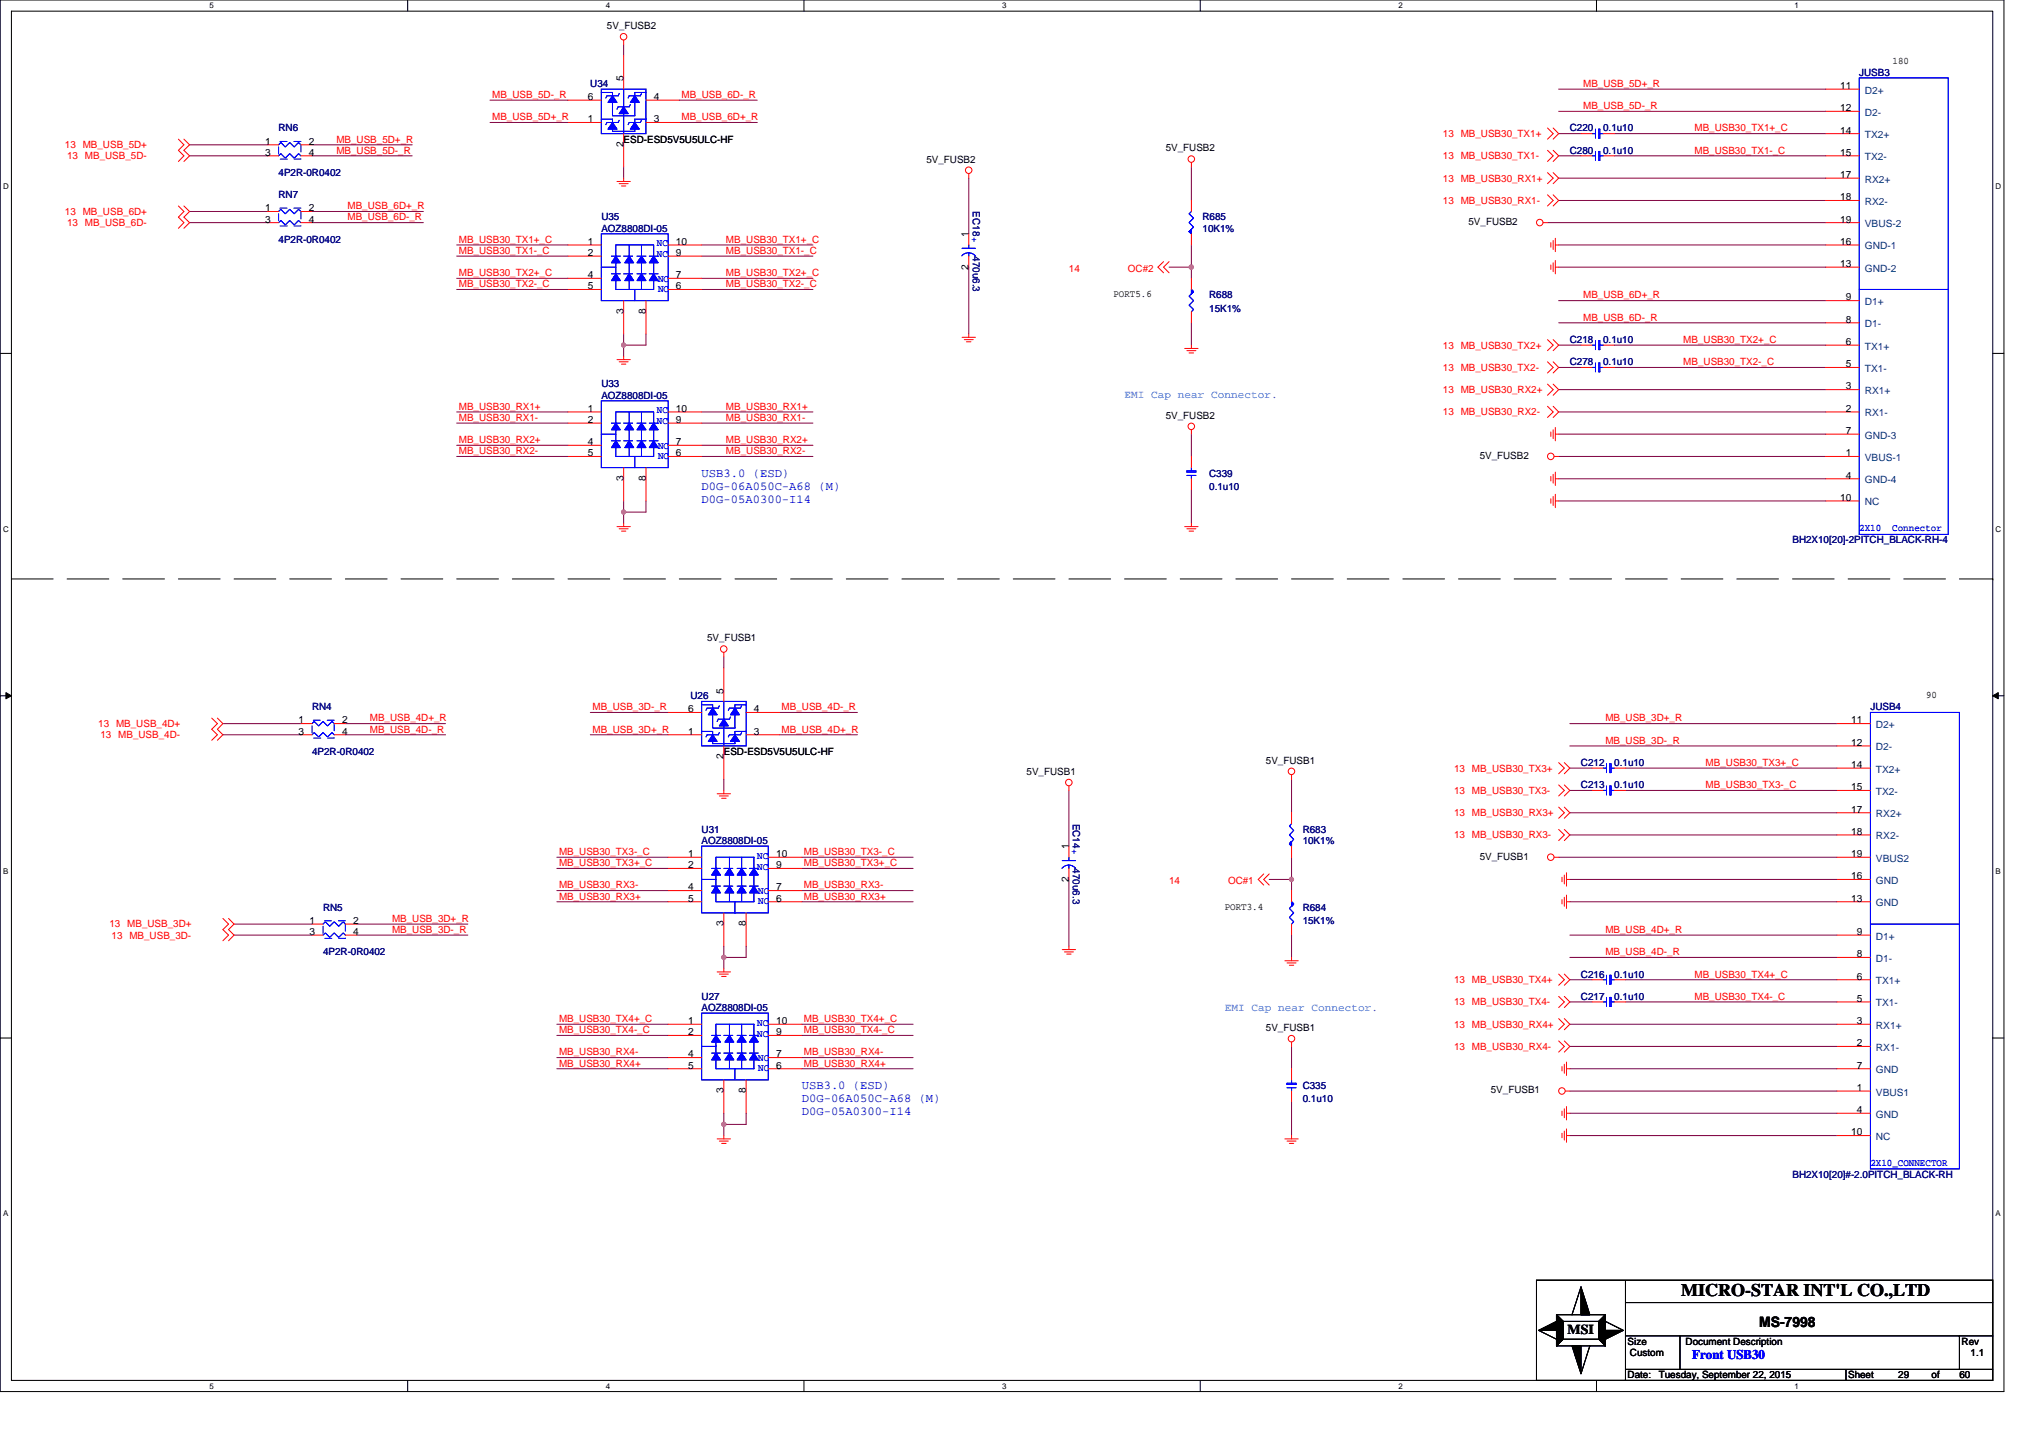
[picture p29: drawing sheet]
<svg xmlns="http://www.w3.org/2000/svg" width="297mm" height="210mm" viewBox="0 0 297 210" stroke-linecap="round" stroke-linejoin="round" font-family="sans-serif">
<defs><g id="words">
<text font-size="2.6" x="245.5" y="189.3">MICRO-STAR INT'L CO.,LTD</text>
<text font-size="2.1" x="256.9" y="193.8">MS-7998</text>
<text font-size="2" x="228.9" y="194.8">MSI</text>
<text font-size="1.9" fill="#00f" x="247.1" y="198.5">Front USB30</text>
<g font-size="1.8" fill="#00f">
<text x="102.5" y="69.7">USB3.0 (ESD)</text>
<text x="102.5" y="71.6">D0G-06A050C-A68 (M)</text>
<text x="102.5" y="73.5">D0G-05A0300-I14</text>
<text x="117.1" y="159.1">USB3.0 (ESD)</text>
<text x="117.1" y="161">D0G-06A050C-A68 (M)</text>
<text x="117.1" y="162.9">D0G-05A0300-I14</text>
</g>
<g font-size="1.6" fill="#0080ff">
<text x="164.2" y="58.2">EMI Cap near Connector.</text>
<text x="178.9" y="147.6">EMI Cap near Connector.</text>
</g>
<g font-size="1.5">
<text x="88.6" y="4.2">5V_FUSB2</text>
<text x="91.1" y="11.9" transform="rotate(-90 91.1 11.9)">5</text>
<text x="276.4" y="9.3">180</text>
<text x="85.8" y="14.6">6</text>
<text x="85.8" y="17.9">1</text>
<text x="95.5" y="17.9">3</text>
<text x="95.5" y="14.6">4</text>
<text x="268.7" y="13">11</text>
<text x="268.7" y="16.2">12</text>
<text x="38.7" y="21.1">1</text>
<text x="38.7" y="22.7">3</text>
<text x="45.1" y="21.1">2</text>
<text x="45.1" y="22.7">4</text>
<text x="91.1" y="21.5" transform="rotate(-90 91.1 21.5)">2</text>
<text x="91.1" y="20.8">ESD-ESD5V5U5ULC-HF</text>
<text x="135.3" y="23.7">5V_FUSB2</text>
<text x="170.2" y="22.1">5V_FUSB2</text>
<text x="268.7" y="19.5">14</text>
<text x="268.7" y="22.7">15</text>
<text x="268.7" y="26">17</text>
<text x="268.7" y="29.3">18</text>
<text x="38.7" y="30.9">1</text>
<text x="38.7" y="32.5">3</text>
<text x="45.1" y="30.9">2</text>
<text x="45.1" y="32.5">4</text>
<text x="85.8" y="35.8">1</text>
<text x="98.7" y="35.8">10</text>
<text x="141.5" y="34.6" transform="rotate(-90 141.5 34.6)">1</text>
<text x="214.5" y="32.9">5V_FUSB2</text>
<text x="268.7" y="32.5">19</text>
<text x="268.7" y="35.8">16</text>
<text x="85.8" y="40.6">4</text>
<text x="85.8" y="37.4">2</text>
<text x="98.7" y="40.6">7</text>
<text x="98.7" y="37.4">9</text>
<text x="141.5" y="39.4" transform="rotate(-90 141.5 39.4)">2</text>
<text x="268.7" y="39">13</text>
<text x="85.8" y="42.2">5</text>
<text x="91.1" y="45.9" transform="rotate(-90 91.1 45.9)">3</text>
<text x="94.3" y="45.9" transform="rotate(-90 94.3 45.9)">8</text>
<text x="98.7" y="42.2">6</text>
<text x="162.6" y="43.4">PORT5.6</text>
<text x="269.6" y="43.9">9</text>
<text x="269.6" y="47.1">8</text>
<text x="269.6" y="50.4">6</text>
<text x="269.6" y="53.6">5</text>
<text x="269.6" y="56.9">3</text>
<text x="85.8" y="60.1">1</text>
<text x="85.8" y="65">4</text>
<text x="85.8" y="61.8">2</text>
<text x="98.7" y="65">7</text>
<text x="98.7" y="61.8">9</text>
<text x="98.7" y="60.1">10</text>
<text x="170.2" y="61.1">5V_FUSB2</text>
<text x="269.6" y="60.1">2</text>
<text x="269.6" y="63.4">7</text>
<text x="85.8" y="66.6">5</text>
<text x="91.1" y="70.3" transform="rotate(-90 91.1 70.3)">3</text>
<text x="94.3" y="70.3" transform="rotate(-90 94.3 70.3)">8</text>
<text x="98.7" y="66.6">6</text>
<text x="216.1" y="67">5V_FUSB2</text>
<text x="269.6" y="66.6">1</text>
<text x="269.6" y="69.9">4</text>
<text x="268.7" y="73.1">10</text>
<text x="103.3" y="93.6">5V_FUSB1</text>
<text x="105.7" y="101.3" transform="rotate(-90 105.7 101.3)">5</text>
<text x="281.3" y="102">90</text>
<text x="43.6" y="105.6">1</text>
<text x="43.6" y="107.3">3</text>
<text x="49.9" y="105.6">2</text>
<text x="49.9" y="107.3">4</text>
<text x="100.5" y="104">6</text>
<text x="100.5" y="107.3">1</text>
<text x="110.1" y="107.3">3</text>
<text x="110.1" y="104">4</text>
<text x="270.4" y="105.6">11</text>
<text x="105.7" y="110.9" transform="rotate(-90 105.7 110.9)">2</text>
<text x="105.7" y="110.2">ESD-ESD5V5U5ULC-HF</text>
<text x="149.9" y="113.2">5V_FUSB1</text>
<text x="184.9" y="111.5">5V_FUSB1</text>
<text x="270.4" y="108.9">12</text>
<text x="270.4" y="112.1">14</text>
<text x="270.4" y="115.4">15</text>
<text x="270.4" y="118.7">17</text>
<text x="100.5" y="125.2">1</text>
<text x="113.3" y="125.2">10</text>
<text x="156.1" y="124" transform="rotate(-90 156.1 124)">1</text>
<text x="216.1" y="125.5">5V_FUSB1</text>
<text x="270.4" y="121.9">18</text>
<text x="270.4" y="125.2">19</text>
<text x="100.5" y="130">4</text>
<text x="100.5" y="126.8">2</text>
<text x="100.5" y="131.7">5</text>
<text x="113.3" y="131.7">6</text>
<text x="113.3" y="130">7</text>
<text x="113.3" y="126.8">9</text>
<text x="156.1" y="128.8" transform="rotate(-90 156.1 128.8)">2</text>
<text x="270.4" y="131.7">13</text>
<text x="270.4" y="128.4">16</text>
<text x="45.2" y="134.9">1</text>
<text x="45.2" y="136.5">3</text>
<text x="51.6" y="134.9">2</text>
<text x="51.6" y="136.5">4</text>
<text x="105.7" y="135.3" transform="rotate(-90 105.7 135.3)">3</text>
<text x="108.9" y="135.3" transform="rotate(-90 108.9 135.3)">8</text>
<text x="178.9" y="132.8">PORT3.4</text>
<text x="271.2" y="136.5">9</text>
<text x="271.2" y="139.8">8</text>
<text x="271.2" y="143">6</text>
<text x="100.5" y="149.5">1</text>
<text x="113.3" y="149.5">10</text>
<text x="271.2" y="149.5">3</text>
<text x="271.2" y="146.3">5</text>
<text x="100.5" y="154.4">4</text>
<text x="100.5" y="151.2">2</text>
<text x="113.3" y="154.4">7</text>
<text x="113.3" y="151.2">9</text>
<text x="184.9" y="150.5">5V_FUSB1</text>
<text x="271.2" y="152.8">2</text>
<text x="100.5" y="156">5</text>
<text x="105.7" y="159.7" transform="rotate(-90 105.7 159.7)">3</text>
<text x="108.9" y="159.7" transform="rotate(-90 108.9 159.7)">8</text>
<text x="113.3" y="156">6</text>
<text x="217.7" y="159.7">5V_FUSB1</text>
<text x="271.2" y="159.3">1</text>
<text x="271.2" y="156">7</text>
<text x="270.4" y="165.8">10</text>
<text x="271.2" y="162.5">4</text>
<text x="237.7" y="196.4">Size</text>
<text x="246.2" y="196.4">Document Description</text>
<text x="286.5" y="196.4">Rev</text>
<text x="237.7" y="201.3">Date:</text>
<text x="238" y="198">Custom</text>
<text x="242.2" y="201.3">Tuesday, September 22, 2015</text>
<text x="269.9" y="201.3">Sheet</text>
<text x="277.2" y="201.3">29</text>
<text x="282.1" y="201.3">of</text>
<text x="286.1" y="201.3">60</text>
<text x="287.8" y="198">1.1</text>
</g>
<g font-size="1.5" fill="#000080">
<text x="271.5" y="11.1">JUSB3</text>
<text x="86.2" y="12.7">U34</text>
<text x="40.7" y="19.2">RN6</text>
<text x="229.3" y="19.2">C220</text>
<text x="229.3" y="22.5">C280</text>
<text x="234.1" y="19.2">0.1u10</text>
<text x="234.1" y="22.5">0.1u10</text>
<text x="40.7" y="25.7">4P2R-0R0402</text>
<text x="40.7" y="29">RN7</text>
<text x="40.7" y="35.5">4P2R-0R0402</text>
<text x="87.8" y="32.2">U35</text>
<text x="87.8" y="33.8">AOZ8808DI-05</text>
<text x="142.1" y="30.9" transform="rotate(90 142.1 30.9)">EC18+</text>
<text x="175.6" y="32.2">R685</text>
<text x="175.6" y="33.8">10K1%</text>
<text x="142.1" y="37.4" transform="rotate(90 142.1 37.4)">470u6.3</text>
<text x="176.6" y="43.6">R688</text>
<text x="176.6" y="45.5">15K1%</text>
<text x="229.3" y="53.3">C278</text>
<text x="229.3" y="50.1">C218</text>
<text x="234.1" y="53.3">0.1u10</text>
<text x="234.1" y="50.1">0.1u10</text>
<text x="87.8" y="56.6">U33</text>
<text x="87.8" y="58.2">AOZ8808DI-05</text>
<text x="176.6" y="69.6">C339</text>
<text x="176.6" y="71.5">0.1u10</text>
<text x="261.8" y="79.4">BH2X10[20]-2PITCH_BLACK-RH-4</text>
<text x="45.6" y="103.7">RN4</text>
<text x="100.8" y="102.1">U26</text>
<text x="273.2" y="103.7">JUSB4</text>
<text x="45.6" y="110.2">4P2R-0R0402</text>
<text x="230.9" y="111.9">C212</text>
<text x="235.8" y="111.9">0.1u10</text>
<text x="230.9" y="115.1">C213</text>
<text x="235.8" y="115.1">0.1u10</text>
<text x="102.5" y="121.6">U31</text>
<text x="102.5" y="123.2">AOZ8808DI-05</text>
<text x="156.7" y="120.3" transform="rotate(90 156.7 120.3)">EC14+</text>
<text x="190.2" y="121.6">R683</text>
<text x="190.2" y="123.2">10K1%</text>
<text x="156.7" y="126.8" transform="rotate(90 156.7 126.8)">470u6.3</text>
<text x="47.2" y="133">RN5</text>
<text x="190.2" y="133">R684</text>
<text x="190.2" y="134.9">15K1%</text>
<text x="47.2" y="139.5">4P2R-0R0402</text>
<text x="230.9" y="142.7">C216</text>
<text x="235.8" y="142.7">0.1u10</text>
<text x="102.5" y="146">U27</text>
<text x="102.5" y="147.6">AOZ8808DI-05</text>
<text x="230.9" y="146">C217</text>
<text x="235.8" y="146">0.1u10</text>
<text x="190.2" y="159">C335</text>
<text x="190.2" y="161">0.1u10</text>
<text x="261.8" y="172">BH2X10[20]#-2.0PITCH_BLACK-RH</text>
</g>
<g font-size="1.5" fill="#f00">
<text x="71.9" y="14.3">MB_USB_5D-_R</text>
<text x="71.9" y="17.6">MB_USB_5D+_R</text>
<text x="99.5" y="14.3">MB_USB_6D-_R</text>
<text x="99.5" y="17.6">MB_USB_6D+_R</text>
<text x="231.2" y="15.9">MB_USB_5D-_R</text>
<text x="231.2" y="12.7">MB_USB_5D+_R</text>
<text x="9.5" y="21.6">13 MB_USB_5D+</text>
<text x="9.8" y="23.3">13 MB_USB_5D-</text>
<text x="49.1" y="20.8">MB_USB_5D+_R</text>
<text x="49.1" y="22.4">MB_USB_5D-_R</text>
<text x="210.7" y="20">13 MB_USB30_TX1+</text>
<text x="210.7" y="23.3">13 MB_USB30_TX1-</text>
<text x="247.5" y="19.2">MB_USB30_TX1+_C</text>
<text x="247.5" y="22.4">MB_USB30_TX1-_C</text>
<text x="210.7" y="26.5">13 MB_USB30_RX1+</text>
<text x="210.7" y="29.8">13 MB_USB30_RX1-</text>
<text x="9.5" y="31.4">13 MB_USB_6D+</text>
<text x="9.8" y="33">13 MB_USB_6D-</text>
<text x="50.8" y="32.2">MB_USB_6D-_R</text>
<text x="50.8" y="30.6">MB_USB_6D+_R</text>
<text x="67" y="35.5">MB_USB30_TX1+_C</text>
<text x="106" y="35.5">MB_USB30_TX1+_C</text>
<text x="67" y="37.1">MB_USB30_TX1-_C</text>
<text x="67" y="40.3">MB_USB30_TX2+_C</text>
<text x="67" y="42">MB_USB30_TX2-_C</text>
<text x="106" y="42">MB_USB30_TX2-_C</text>
<text x="106" y="40.3">MB_USB30_TX2+_C</text>
<text x="106" y="37.1">MB_USB30_TX1-_C</text>
<text x="156.1" y="39.7">14</text>
<text x="164.7" y="39.7">OC#2</text>
<text x="231.2" y="46.8">MB_USB_6D-_R</text>
<text x="231.2" y="43.6">MB_USB_6D+_R</text>
<text x="210.7" y="50.9">13 MB_USB30_TX2+</text>
<text x="245.8" y="53.3">MB_USB30_TX2-_C</text>
<text x="245.8" y="50.1">MB_USB30_TX2+_C</text>
<text x="67" y="59.8">MB_USB30_RX1+</text>
<text x="106" y="59.8">MB_USB30_RX1+</text>
<text x="210.7" y="54.1">13 MB_USB30_TX2-</text>
<text x="210.7" y="57.4">13 MB_USB30_RX2+</text>
<text x="67" y="61.5">MB_USB30_RX1-</text>
<text x="67" y="64.7">MB_USB30_RX2+</text>
<text x="106" y="61.5">MB_USB30_RX1-</text>
<text x="106" y="64.7">MB_USB30_RX2+</text>
<text x="210.7" y="60.6">13 MB_USB30_RX2-</text>
<text x="67" y="66.3">MB_USB30_RX2-</text>
<text x="106" y="66.3">MB_USB30_RX2-</text>
<text x="14.3" y="106.2">13 MB_USB_4D+</text>
<text x="14.7" y="107.8">13 MB_USB_4D-</text>
<text x="54" y="105.3">MB_USB_4D+_R</text>
<text x="54" y="107">MB_USB_4D-_R</text>
<text x="86.5" y="103.7">MB_USB_3D-_R</text>
<text x="86.5" y="107">MB_USB_3D+_R</text>
<text x="114.1" y="103.7">MB_USB_4D-_R</text>
<text x="114.1" y="107">MB_USB_4D+_R</text>
<text x="234.4" y="105.3">MB_USB_3D+_R</text>
<text x="212.3" y="112.7">13 MB_USB30_TX3+</text>
<text x="234.4" y="108.6">MB_USB_3D-_R</text>
<text x="249.1" y="111.8">MB_USB30_TX3+_C</text>
<text x="212.3" y="115.9">13 MB_USB30_TX3-</text>
<text x="212.3" y="119.2">13 MB_USB30_RX3+</text>
<text x="249.1" y="115.1">MB_USB30_TX3-_C</text>
<text x="81.6" y="124.9">MB_USB30_TX3-_C</text>
<text x="117.4" y="124.9">MB_USB30_TX3-_C</text>
<text x="212.3" y="122.4">13 MB_USB30_RX3-</text>
<text x="81.6" y="126.5">MB_USB30_TX3+_C</text>
<text x="81.6" y="131.4">MB_USB30_RX3+</text>
<text x="81.6" y="129.7">MB_USB30_RX3-</text>
<text x="117.4" y="126.5">MB_USB30_TX3+_C</text>
<text x="117.4" y="129.7">MB_USB30_RX3-</text>
<text x="117.4" y="131.4">MB_USB30_RX3+</text>
<text x="170.7" y="129.1">14</text>
<text x="179.3" y="129.1">OC#1</text>
<text x="16" y="135.4">13 MB_USB_3D+</text>
<text x="16.3" y="137.1">13 MB_USB_3D-</text>
<text x="57.3" y="136.2">MB_USB_3D-_R</text>
<text x="57.3" y="134.6">MB_USB_3D+_R</text>
<text x="234.4" y="136.2">MB_USB_4D+_R</text>
<text x="212.3" y="143.6">13 MB_USB30_TX4+</text>
<text x="234.4" y="139.5">MB_USB_4D-_R</text>
<text x="247.5" y="142.7">MB_USB30_TX4+_C</text>
<text x="81.6" y="149.2">MB_USB30_TX4+_C</text>
<text x="117.4" y="149.2">MB_USB30_TX4+_C</text>
<text x="212.3" y="146.8">13 MB_USB30_TX4-</text>
<text x="247.5" y="146">MB_USB30_TX4-_C</text>
<text x="81.6" y="154.1">MB_USB30_RX4-</text>
<text x="81.6" y="155.7">MB_USB30_RX4+</text>
<text x="81.6" y="150.9">MB_USB30_TX4-_C</text>
<text x="117.4" y="154.1">MB_USB30_RX4-</text>
<text x="117.4" y="155.7">MB_USB30_RX4+</text>
<text x="117.4" y="150.9">MB_USB30_TX4-_C</text>
<text x="212.3" y="150.1">13 MB_USB30_RX4+</text>
<text x="212.3" y="153.3">13 MB_USB30_RX4-</text>
</g>
<g font-size="1.5" fill="#004080">
<text x="272.3" y="13.7">D2+</text>
<text x="272.3" y="16.9">D2-</text>
<text x="272.3" y="20.2">TX2+</text>
<text x="272.3" y="23.4">TX2-</text>
<text x="272.3" y="26.7">RX2+</text>
<text x="272.3" y="29.9">RX2-</text>
<text x="272.3" y="33.2">VBUS-2</text>
<text x="272.3" y="36.4">GND-1</text>
<text x="272.3" y="39.7">GND-2</text>
<text x="272.3" y="44.6">D1+</text>
<text x="272.3" y="47.8">D1-</text>
<text x="272.3" y="51.1">TX1+</text>
<text x="272.3" y="54.3">TX1-</text>
<text x="272.3" y="57.6">RX1+</text>
<text x="272.3" y="60.8">RX1-</text>
<text x="272.3" y="64.1">GND-3</text>
<text x="272.3" y="67.3">VBUS-1</text>
<text x="272.3" y="70.6">GND-4</text>
<text x="272.3" y="73.8">NC</text>
<text x="274" y="106.3">D2+</text>
<text x="274" y="109.6">D2-</text>
<text x="274" y="112.8">TX2+</text>
<text x="274" y="116.1">TX2-</text>
<text x="274" y="119.3">RX2+</text>
<text x="274" y="122.6">RX2-</text>
<text x="274" y="125.8">VBUS2</text>
<text x="274" y="129.1">GND</text>
<text x="274" y="137.2">D1+</text>
<text x="274" y="132.3">GND</text>
<text x="274" y="140.5">D1-</text>
<text x="274" y="143.7">TX1+</text>
<text x="274" y="147">TX1-</text>
<text x="274" y="150.2">RX1+</text>
<text x="274" y="153.5">RX1-</text>
<text x="274" y="160">VBUS1</text>
<text x="274" y="156.7">GND</text>
<text x="274" y="163.2">GND</text>
<text x="274" y="166.5">NC</text>
</g>
<g font-size="1.5" fill="#00f">
<text x="95.9" y="36">NC</text>
<text x="95.9" y="37.6">NC</text>
<text x="96.1" y="41.1">NC</text>
<text x="96.1" y="42.6">NC</text>
<text x="95.9" y="60.3">NC</text>
<text x="95.9" y="62">NC</text>
<text x="96.1" y="65.5">NC</text>
<text x="96.1" y="67">NC</text>
<text x="271.5" y="77.6">2X10</text>
<text x="276.3" y="77.6">Connector</text>
<text x="110.6" y="125.4">NC</text>
<text x="110.6" y="127">NC</text>
<text x="110.7" y="130.6">NC</text>
<text x="110.7" y="132">NC</text>
<text x="110.6" y="149.8">NC</text>
<text x="110.6" y="151.4">NC</text>
<text x="110.7" y="154.9">NC</text>
<text x="110.7" y="156.4">NC</text>
<text x="273.2" y="170.2">2X10_CONNECTOR</text>
</g>
<g font-size="1.2">
<text x="30.6" y="1.2">5</text>
<text x="88.5" y="1.2">4</text>
<text x="146.3" y="1.2">3</text>
<text x="204.2" y="1.2">2</text>
<text x="262.1" y="1.2">1</text>
<text x=".5" y="27.6">D</text>
<text x="291.4" y="27.6">D</text>
<text x=".5" y="77.6">C</text>
<text x="291.4" y="77.6">C</text>
<text x=".5" y="127.6">B</text>
<text x="291.4" y="127.6">B</text>
<text x=".5" y="177.6">A</text>
<text x="291.4" y="177.6">A</text>
<text x="30.6" y="202.8">5</text>
<text x="88.5" y="202.8">4</text>
<text x="146.3" y="202.8">3</text>
<text x="204.2" y="202.8">2</text>
<text x="262.1" y="202.8">1</text>
</g>
</g></defs>
<path d="M0 0h292.6v203.2h-292.6zM1.7 1.6h289.3v200h-289.3z" fill="none" stroke="#000" stroke-width=".15"/>
<g fill="#fff">
<path d="M30.6 .2h.6v1.3h-.6z"/>
<path d="M30.6 201.8h.6v1.3h-.6z"/>
</g>
<path d="M59.5 0v1.6M59.5 201.6v1.6" fill="none" stroke="#000" stroke-width=".15"/>
<g fill="#fff">
<path d="M88.5 .2h.6v1.3h-.6z"/>
<path d="M88.5 201.8h.6v1.3h-.6z"/>
</g>
<path d="M117.4 0v1.6M117.4 201.6v1.6" fill="none" stroke="#000" stroke-width=".15"/>
<g fill="#fff">
<path d="M146.3 .2h.7v1.3h-.7z"/>
<path d="M146.3 201.8h.7v1.3h-.7z"/>
</g>
<path d="M175.3 0v1.6M175.3 201.6v1.6" fill="none" stroke="#000" stroke-width=".15"/>
<g fill="#fff">
<path d="M204.2 .2h.6v1.3h-.6z"/>
<path d="M204.2 201.8h.6v1.3h-.6z"/>
</g>
<path d="M233.1 0v1.6M233.1 201.6v1.6" fill="none" stroke="#000" stroke-width=".15"/>
<g fill="#fff">
<path d="M262.1 .2h.6v1.3h-.6z"/>
<path d="M262.1 201.8h.6v1.3h-.6z"/>
<path d="M.5 26.6h.8v1.3h-.8z"/>
<path d="M291.4 26.6h.9v1.3h-.9z"/>
<path d="M.5 76.6h.8v1.3h-.8z"/>
<path d="M291.4 76.6h.9v1.3h-.9z"/>
</g>
<path d="M0 51.6h1.7M291 51.6h1.6" fill="none" stroke="#000" stroke-width=".15"/>
<g fill="#fff">
<path d="M.5 126.6h.7v1.3h-.7z"/>
<path d="M291.4 126.6h.8v1.3h-.8z"/>
</g>
<path d="M0 101.6h1.7M291 101.6h1.6" fill="none" stroke="#000" stroke-width=".15"/>
<path d="M.9 101.1l.8 .5-.8 .4zM291 101.6l.8-.5v.9z" fill="#000" stroke="#000" stroke-width=".15"/>
<g fill="#fff">
<path d="M.5 176.6h.7v1.2h-.7z"/>
<path d="M291.4 176.6h.8v1.2h-.8z"/>
</g>
<g fill="none" stroke="#000" stroke-width=".15">
<path d="M0 151.6h1.7M291 151.6h1.6M224.4 186.9h66.6v14.7h-66.6zM224.7 194.3l2.6 1.3M227.3 192h7.2v4.5h-7.2zM227.3 192l1 1M228.3 193h5.2v2.6h-5.2zM228.3 195.6l-1 .9M230.9 187.9l-1.3 4.1M232.2 196.5l-1.3 4.1M233.5 195.6l1 .9M234.5 193l2.6 1.3"/>
<path d="M234.5 192l-1 1M237.4 190.2h53.6M237.4 186.9v14.7M237.4 200h53.6M237.4 195.1h53.6M245.3 195.1v4.9M269.6 200v1.6M286.1 195.1v4.9"/>
</g>
<g fill="none" stroke="#800040" stroke-width=".15">
<path d="M71.6 14.6h11.3M71.6 17.9h11.3M91.1 6.5v1.6M99.2 14.6h11.4M99.2 17.9h11.4M227.6 16.3h39M227.6 13h39M227.6 19.5h3.3M235.8 19.5h30.8M27.7 22.8h11.3M27.7 21.1h11.3M27.7 32.5h11.3"/>
<path d="M27.7 30.9h11.3M45.6 21.1h14.6M45.6 22.8h14.6M45.6 32.5h16.2M45.6 30.9h16.2M66.7 35.8h16.2M66.7 37.4h16.2M91.1 24.4v1.6M102.5 37.4h16.2M102.5 35.8h16.2M141.5 39v9.8M141.5 26v8.1"/>
<path d="M170.7 39h3.3M174 24.4v4.9M174 39v1.6M174 35.8v3.2M226 32.5h40.6M227.6 35.8h39M227.6 26h39M227.6 39h39M227.6 29.3h39M227.6 22.8h3.3M235.8 22.8h30.8M66.7 40.6h16.2"/>
<path d="M66.7 42.3h16.2M91.1 50.4v1.6M91.1 48.8v1.6M94.3 48.8v1.6h-3.2M102.5 42.3h16.2M102.5 40.6h16.2M174 47.1v3.3M227.6 47.1h39M227.6 56.9h39M227.6 43.9h39M227.6 50.4h3.3M227.6 53.7h3.3"/>
<path d="M235.8 53.7h30.8M235.8 50.4h30.8M66.7 60.2h16.2M66.7 61.8h16.2M66.7 65h16.2M66.7 66.7h16.2M91.1 74.8v1.6M91.1 73.2v1.6M94.3 73.2v1.6h-3.2M102.5 60.2h16.2M102.5 61.8h16.2M102.5 65h16.2"/>
<path d="M102.5 66.7h16.2M174 63.4v3.3M174 71.5v4.9M227.6 66.7h39M227.6 73.2h39M227.6 69.9h39M227.6 60.2h39M227.6 63.4h39M105.7 95.9v1.6M32.6 107.3h11.3M32.6 105.7h11.3M50.4 105.7h14.7"/>
<path d="M50.4 107.3h14.7M86.2 104h11.4M86.2 107.3h11.4M105.7 113.8v1.6M113.8 104h11.4M113.8 107.3h11.4M156.1 115.4v8.1M188.6 113.8v4.9M229.3 112.2h3.2M229.3 115.4h3.2M229.3 108.9h39M229.3 118.7h39"/>
<path d="M229.3 105.7h39M237.4 112.2h30.9M237.4 115.4h30.9M34.2 136.5h11.4M34.2 134.9h11.4M52.1 136.5h16.2M52.1 134.9h16.2M81.3 125.2h16.3M81.3 126.8h16.3M81.3 131.7h16.3M81.3 130h16.3M105.7 139.8v1.6"/>
<path d="M105.7 138.2v1.6M109 138.2v1.6h-3.3M117.1 126.8h16.2M117.1 125.2h16.2M117.1 130h16.2M117.1 131.7h16.2M156.1 128.4v9.8M185.4 128.4h3.2M188.6 128.4v1.6M188.6 136.5v3.3M188.6 125.2v3.2M227.6 125.2h40.7"/>
<path d="M229.3 128.4h39M229.3 131.7h39M229.3 139.8h39M229.3 121.9h39M229.3 136.5h39M81.3 154.4h16.3M81.3 156.1h16.3M81.3 149.6h16.3M81.3 151.2h16.3M117.1 154.4h16.2M117.1 156.1h16.2M117.1 149.6h16.2"/>
<path d="M117.1 151.2h16.2M188.6 152.8v3.3M229.3 143.1h3.2M229.3 146.3h3.2M229.3 159.3h39M229.3 156.1h39M229.3 149.6h39M229.3 152.8h39M237.4 146.3h30.9M237.4 143.1h30.9M105.7 164.2v1.6M105.7 162.6v1.6"/>
<path d="M109 162.6v1.6h-3.3M188.6 160.9v4.9M229.3 165.8h39M229.3 162.6h39"/>
</g>
<g fill="#f0f" stroke="#f0f" stroke-width=".15">
<circle cx="174" cy="39" r=".32"/>
<circle cx="91.1" cy="74.8" r=".31"/>
<circle cx="91.1" cy="50.4" r=".31"/>
<circle cx="188.6" cy="128.4" r=".32"/>
<circle cx="105.7" cy="164.2" r=".31"/>
<circle cx="105.7" cy="139.8" r=".31"/>
</g>
<g fill="none" stroke="#f00" stroke-width=".15">
<path d="M82.9 14.6h4.9M82.9 17.9h4.9M91.1 5.9v.6M91.1 8.1v4.9M91.1 19.5v4.9M94.3 14.6h4.9M94.3 17.9h4.9M226 18.7l.8 .8-.8 .8M226.8 18.7l.8 .8-.8 .8M230.9 19.5h1.6M234.1 19.5h1.7M266.6 13h4.9"/>
<path d="M266.6 16.3h4.9M266.6 19.5h4.9M26.1 20.3l.8 .8-.8 .8 .8 .9-.8 .8M26.1 30.1l.8 .8-.8 .8 .8 .8-.8 .8M26.9 20.3l.8 .8-.8 .8 .8 .9-.8 .8M26.9 30.1l.8 .8-.8 .8 .8 .8-.8 .8M39 21.1h1.7M39 22.8h1.7M39 30.9h1.7M39 32.5h1.7M43.9 21.1h1.7M43.9 22.8h1.7"/>
<path d="M43.9 30.9h1.7M43.9 32.5h1.7M82.9 35.8h4.9M82.9 37.4h4.9M90.1 26.5h2M90.4 26.8h1.3M90.8 27.2h.6M91.1 26v.5M97.6 35.8h4.9M97.6 37.4h4.9M141.5 25.4v.6M141.5 34.1v1.7"/>
<path d="M141.5 37.4v1.6M169.9 38.2l-.8 .8 .8 .8M170.7 38.2l-.8 .8 .8 .8M174 29.3v1.6M174 34.1v1.7M174 23.7v.7M225.4 32.5h.6M226 21.9l.8 .9-.8 .8M226 25.2l.8 .8-.8 .8M226 28.4l.8 .9-.8 .8M226.5 38.7v.6M226.5 35.4v.7"/>
<path d="M226.8 38.4v1.3M226.8 35.1v1.3M226.8 21.9l.8 .9-.8 .8M226.8 25.2l.8 .8-.8 .8M226.8 28.4l.8 .9-.8 .8M227.1 38v2M227.1 34.8v1.9M227.1 39h.5M227.1 35.8h.5M230.9 22.8h1.6M234.1 22.8h1.7M266.6 22.8h4.9"/>
<path d="M266.6 35.8h4.9M266.6 32.5h4.9M266.6 26h4.9M266.6 29.3h4.9M266.6 39h4.9M82.9 42.3h4.9M82.9 40.6h4.9M90.1 52.5h2M90.4 52.8h1.3M90.8 53.2h.6M91.1 52v.5M91.1 43.9v4.9"/>
<path d="M94.3 43.9v4.9M97.6 42.3h4.9M97.6 40.6h4.9M140.5 49.3h1.9M140.8 49.6h1.3M141.1 49.9h.7M141.5 48.8v.5M173 50.9h2M173.3 51.2h1.3M173.6 51.5h.7M174 50.4v.5M174 40.6v1.7"/>
<path d="M174 45.5v1.6M226 49.6l.8 .8-.8 .8M226 52.8l.8 .9-.8 .8M226 56.1l.8 .8-.8 .8M226 59.3l.8 .9-.8 .8M226.8 49.6l.8 .8-.8 .8M226.8 52.8l.8 .9-.8 .8M226.8 56.1l.8 .8-.8 .8M226.8 59.3l.8 .9-.8 .8M230.9 53.7h1.6M230.9 50.4h1.6M234.1 53.7h1.7"/>
<path d="M234.1 50.4h1.7M266.6 53.7h4.9M266.6 43.9h4.9M266.6 47.1h4.9M266.6 50.4h4.9M266.6 56.9h4.9M82.9 60.2h4.9M82.9 66.7h4.9M82.9 65h4.9M82.9 61.8h4.9M90.1 76.9h2M90.4 77.2h1.3"/>
<path d="M90.8 77.6h.6M91.1 76.4v.5M91.1 68.3v4.9M94.3 68.3v4.9M97.6 60.2h4.9M97.6 66.7h4.9M97.6 65h4.9M97.6 61.8h4.9M173 76.9h2M173.3 77.2h1.3M173.6 77.6h.7M174 76.4v.5"/>
<path d="M174 62.8v.6M174 66.7v1.6M174 69.9v1.6M226.5 72.8v.7M226.5 69.6v.6M226.5 63.1v.6M226.8 72.5v1.3M226.8 69.3v1.2M226.8 62.8v1.3M227 66.7h.6M227.1 72.2v1.9M227.1 68.9v2"/>
<path d="M227.1 62.4v2M227.1 73.2h.5M227.1 69.9h.5M227.1 63.4h.5M266.6 60.2h4.9M266.6 63.4h4.9M266.6 66.7h4.9M266.6 73.2h4.9M266.6 69.9h4.9M105.7 95.3v.6M105.7 97.5v4.9M30.9 104.9l.8 .8-.8 .8 .8 .8-.8 .8"/>
<path d="M31.7 104.9l.9 .8-.9 .8 .9 .8-.9 .8M43.9 105.7h1.7M43.9 107.3h1.7M48.8 105.7h1.6M48.8 107.3h1.6M97.6 107.3h4.9M97.6 104h4.9M104.7 115.9h2M105 116.2h1.4M105.4 116.6h.6M105.7 115.4v.5M105.7 108.9v4.9"/>
<path d="M109 107.3h4.8M109 104h4.8M156.1 114.8v.6M188.6 113.1v.7M188.6 118.7v1.6M227.6 111.4l.8 .8-.8 .8M227.6 114.6l.8 .8-.8 .8M227.6 117.9l.8 .8-.8 .8M228.4 111.4l.9 .8-.9 .8M228.4 114.6l.9 .8-.9 .8M228.4 117.9l.9 .8-.9 .8M232.5 112.2h1.6"/>
<path d="M232.5 115.4h1.6M235.8 112.2h1.6M235.8 115.4h1.6M268.3 105.7h4.9M268.3 108.9h4.9M268.3 112.2h4.9M268.3 115.4h4.9M268.3 118.7h4.9M32.6 134.1l.8 .8-.8 .8 .8 .8-.8 .9M33.4 134.1l.8 .8-.8 .8 .8 .8-.8 .9M45.6 134.9h1.6M45.6 136.5h1.6"/>
<path d="M50.4 134.9h1.7M50.4 136.5h1.7M97.6 131.7h4.9M97.6 125.2h4.9M97.6 130h4.9M97.6 126.8h4.9M105.7 133.3v4.9M109 133.3v4.9M112.2 131.7h4.9M112.2 125.2h4.9M112.2 130h4.9M112.2 126.8h4.9"/>
<path d="M155.1 138.7h2M155.4 139h1.4M155.8 139.3h.6M156.1 138.2v.5M156.1 123.5v1.7M156.1 126.8v1.6M184.5 127.6l-.8 .8 .8 .8M185.4 127.6l-.9 .8 .9 .8M188.6 139.8v.5M188.6 123.5v1.7M188.6 130v1.7M188.6 134.9v1.6"/>
<path d="M227 125.2h.6M227.6 121.1l.8 .8-.8 .8M228.1 131.4v.6M228.1 128.1v.7M228.4 131v1.3M228.4 127.8v1.3M228.4 121.1l.9 .8-.9 .8M228.8 130.7v2M228.8 127.4v2M228.8 131.7h.5M228.8 128.4h.5M268.3 136.5h4.9"/>
<path d="M268.3 131.7h4.9M268.3 125.2h4.9M268.3 139.8h4.9M268.3 128.4h4.9M268.3 121.9h4.9M97.6 156.1h4.9M97.6 149.6h4.9M97.6 154.4h4.9M97.6 151.2h4.9M104.7 141.9h2M105 142.2h1.4M105.4 142.6h.6"/>
<path d="M105.7 141.4v.5M105.7 157.7v4.9M109 157.7v4.9M112.2 156.1h4.9M112.2 149.6h4.9M112.2 154.4h4.9M112.2 151.2h4.9M187.6 140.3h2M188 140.6h1.3M188.3 140.9h.6M188.6 152.2v.6M188.6 156.1v1.6"/>
<path d="M188.6 159.3v1.6M227.6 142.2l.8 .9-.8 .8M227.6 145.5l.8 .8-.8 .8M227.6 148.7l.8 .9-.8 .8M227.6 152l.8 .8-.8 .8M228.1 155.7v.7M228.4 155.4v1.3M228.4 142.2l.9 .9-.9 .8M228.4 145.5l.9 .8-.9 .8M228.4 148.7l.9 .9-.9 .8M228.4 152l.9 .8-.9 .8M228.6 159.3h.7"/>
<path d="M228.8 155.1v1.9M228.8 156.1h.5M232.5 146.3h1.6M232.5 143.1h1.6M235.8 146.3h1.6M235.8 143.1h1.6M268.3 146.3h4.9M268.3 156.1h4.9M268.3 149.6h4.9M268.3 159.3h4.9M268.3 152.8h4.9M268.3 143.1h4.9"/>
<path d="M104.7 166.3h2M105 166.6h1.4M105.4 167h.6M105.7 165.8v.5M187.6 166.3h2M188 166.6h1.3M188.3 167h.6M188.6 165.8v.5M228.1 165.5v.6M228.1 162.2v.7M228.4 165.2v1.3M228.4 161.9v1.3"/>
<path d="M228.8 164.8v2M228.8 161.6v1.9M228.8 165.8h.5M228.8 162.6h.5M268.3 162.6h4.9M268.3 165.8h4.9"/>
<circle cx="91.1" cy="5.4" r=".48"/>
<circle cx="141.5" cy="24.9" r=".48"/>
<circle cx="174" cy="23.2" r=".48"/>
<circle cx="224.9" cy="32.5" r=".48"/>
<circle cx="174" cy="62.3" r=".48"/>
<circle cx="226.5" cy="66.6" r=".48"/>
<circle cx="105.7" cy="94.8" r=".48"/>
<circle cx="156.1" cy="114.3" r=".48"/>
<circle cx="188.6" cy="112.6" r=".48"/>
<circle cx="226.5" cy="125.2" r=".48"/>
<circle cx="188.6" cy="151.7" r=".48"/>
<circle cx="228.1" cy="159.3" r=".48"/>
</g>
<g fill="#000" stroke="#000" stroke-width=".15">
<path d="M224.7 194.3l2.6-1.3v1.3zM230.9 187.9l1.3 4.1h-1.3zM234.5 194.3h2.6l-2.6 1.3zM229.6 196.5h1.3v4.1z"/>
<path d="M227.3 192l1 1v2.6l-1 .9z" fill-rule="evenodd"/>
<path d="M227.3 192l1 1v2.6l-1 .9z" fill-rule="evenodd"/>
<path d="M227.3 192l1 1v2.6l-1 .9z" fill-rule="evenodd"/>
<path d="M234.5 192v4.5l-1-.9v-2.6z" fill-rule="evenodd"/>
<path d="M234.5 192v4.5l-1-.9v-2.6z" fill-rule="evenodd"/>
<path d="M234.5 192v4.5l-1-.9v-2.6z" fill-rule="evenodd"/>
</g>
<path d="M1.7 84.5h289.3M291 84.5h.1" fill="none" stroke="#000" stroke-width=".15" stroke-dasharray="6.1 2"/>
<g fill="none" stroke="#00f" stroke-width=".15">
<path d="M87.8 13.5h1.6v.5M87.8 17.4h1.6v.7M87.8 13h6.5v6.5h-6.5zM89.4 16.3h.1M89.4 18.9v.3h3.3v-.3M89.4 15v1.9h3.3v-1.9M90.4 17.6l-.1 .3h-1.7l-.1 .3M90.4 13.7l-.1 .3h-1.7l-.1 .3M91.1 13v2.9M91.1 16.6v2.9M92.1 15.3l-.2 .3h-1.6l-.2 .3M93.7 17.6l-.2 .3h-1.6l-.2 .3"/>
<path d="M93.7 13.7l-.2 .3h-1.6l-.2 .3M94.3 17.4h-1.6v.7M94.3 13.5h-1.6v.5M232.5 19.5h.5M233 18.9v1.3M233.5 18.9h.1v1.3h-.1zM233.6 19.5h.5M271.5 11.4h13v66.6h-13zM40.7 21.1l.3-.3 .7 .7 .6-.7 .7 .7 .6-.7 .3 .3M40.7 22.8l.3-.4 .7 .7 .6-.7 .7 .7 .6-.7 .3 .4M40.7 30.9l.3-.3 .7 .6 .6-.6 .7 .6 .6-.6 .3 .3M40.7 32.5l.3-.3 .7 .7 .6-.7 .7 .7 .6-.7 .3 .3"/>
<path d="M87.8 34.1h9.8v9.8h-9.8zM87.8 39h2.1M89.3 37.4h1.3M89.3 40h1.3M89.9 35.8h5.6v6.5h-5.6zM91.1 37.4h1.3M91.1 40h1.3M91.9 35.8v6.5M93 37.4h1.3M93 40h1.3M93.7 35.8v6.5M94.8 37.4h1.3"/>
<path d="M94.8 40h1.3M140.5 37.4a1.26 1.26 0 0 1 1-.5 1.31 1.31 0 0 1 .9 .5M140.5 36.3h1.9M141.5 36.9v.5M141.5 35.8v.5M174 30.9l-.4 .3 .7 .7-.7 .6 .7 .7-.7 .6 .4 .3M232.5 22.8h.5M233 22.1v1.3M233.5 22.1h.1v1.3h-.1zM233.6 22.8h.5M87.8 58.5h9.8v9.8h-9.8zM92.7 42.3v1.6"/>
<path d="M174 42.3l.3 .3-.7 .6 .7 .7-.7 .7 .7 .6-.3 .3M232.5 53.7h.5M232.5 50.4h.5M233 53v1.3M233 49.7v1.4M233.5 53h.1v1.3h-.1zM233.5 49.7h.1v1.4h-.1zM233.6 53.7h.5M233.6 50.4h.5M271.5 42.3h13M87.8 63.4h2.1M89.3 61.8h1.3"/>
<path d="M89.3 64.4h1.3M89.9 60.2h5.6v6.5h-5.6zM91.1 61.8h1.3M91.1 64.4h1.3M91.9 60.2v6.5M92.7 66.7v1.6M93 61.8h1.3M93 64.4h1.3M93.7 60.2v6.5M94.8 61.8h1.3M94.8 64.4h1.3M173.3 69.4h1.3"/>
<path d="M173.3 68.8h1.3v.1h-1.3zM174 68.3v.5M174 69.4v.5M45.6 105.7l.3-.4 .6 .7 .7-.7 .6 .7 .7-.7 .3 .4M45.6 107.3l.3-.3 .6 .6 .7-.6 .6 .6 .7-.6 .3 .3M102.5 102.4h6.5v6.5h-6.5zM102.5 102.9h1.6v.5M102.5 106.8h1.6v.7M104.1 105.7h.1M104.1 108.3v.3h1.6h1.6v-.3M104.1 104.4v1.9h3.2v-1.9M105 107l-.1 .3h-1.6l-.2 .3"/>
<path d="M105 103.1l-.1 .3h-1.6l-.2 .3M105.7 102.4v2.9M105.7 106v2.9M106.7 104.7l-.2 .3h-1.6l-.2 .3M108.3 107l-.2 .3h-1.6l-.1 .3M108.3 103.1l-.2 .3h-1.6l-.1 .3M109 106.8h-1.7v.7M109 102.9h-1.7v.5M234.1 112.2h.5M234.1 115.4h.5M234.6 111.5v1.3M234.6 114.8v1.3"/>
<path d="M235.1 111.5h.2v1.3h-.2zM235.1 114.8h.2v1.3h-.2zM235.3 112.2h.5M235.3 115.4h.5M273.2 104h12.9v66.7h-12.9zM47.2 134.9l.3-.3 .7 .7 .6-.7 .7 .7 .6-.7 .3 .3M47.2 136.5l.3-.3 .7 .7 .6-.7 .7 .7 .6-.7 .3 .3M102.5 123.5h9.7v9.8h-9.7zM102.5 128.4h2.1M103.9 126.8h1.3M103.9 129.4h1.3M104.6 125.2h5.5v6.5h-5.5z"/>
<path d="M105.7 126.8h1.3M105.7 129.4h1.3M106.5 125.2v6.5M107.3 131.7v1.6M107.7 126.8h1.3M107.7 129.4h1.3M108.3 125.2v6.5M109.4 126.8h1.3M109.4 129.4h1.3M155.1 126.8a1.3 1.3 0 0 1 2 0M155.1 125.7h2M156.1 126.3v.5"/>
<path d="M156.1 125.2v.5M188.6 131.7l.3 .3-.6 .7 .6 .6-.6 .7 .6 .6-.3 .3M188.6 120.3l-.3 .3 .6 .7-.6 .6 .6 .7-.6 .6 .3 .3M273.2 134.9h12.9M102.5 147.9h9.7v9.8h-9.7zM102.5 152.8h2.1M103.9 151.2h1.3M103.9 153.8h1.3M104.6 149.6h5.5v6.5h-5.5zM105.7 151.2h1.3M105.7 153.8h1.3M106.5 149.6v6.5"/>
<path d="M107.3 156.1v1.6M107.7 151.2h1.3M107.7 153.8h1.3M108.3 149.6v6.5M109.4 151.2h1.3M109.4 153.8h1.3M188 158.2h1.3v.1h-1.3zM188 158.8h1.3M188.6 157.7v.5M188.6 158.8v.5M234.1 146.3h.5M234.1 143.1h.5"/>
<path d="M234.6 145.6v1.4M234.6 142.4v1.3M235.1 145.6h.2v1.4h-.2zM235.1 142.4h.2v1.3h-.2zM235.3 146.3h.5M235.3 143.1h.5"/>
</g>
<path d="M40.7 20.7h3.2v2.5h-3.2zM40.7 30.4h3.2v2.6h-3.2zM45.6 105.2h3.2v2.6h-3.2zM47.2 134.5h3.2v2.5h-3.2z" fill="none" stroke="#fff" stroke-width=".15" stroke-dasharray="1 1 1 1 1 1 1 1"/>
<path d="M40.7 20.7h3.2v2.5h-3.2zM40.7 30.4h3.2v2.6h-3.2zM45.6 105.2h3.2v2.6h-3.2zM47.2 134.5h3.2v2.5h-3.2z" fill="none" stroke="#00f" stroke-width=".15" stroke-dasharray="1 1 1 1 1 1 1 1"/>
<g fill="#00f" stroke="#00f" stroke-width=".15">
<path d="M91.1 15.6l.6 1h-1.3z"/>
<path d="M92.7 14l.7 1h-1.3z"/>
<path d="M89.4 17.9l.7 1h-1.3z"/>
<path d="M89.4 14l.7 1h-1.3z"/>
<path d="M92.7 17.9l.7 1h-1.3z"/>
<path d="M108.3 151.2l.7 1h-1.3z"/>
<path d="M108.3 153.8l.7 1h-1.3z"/>
<path d="M110.1 151.2l.6 1h-1.3z"/>
<path d="M110.1 153.8l.6 1h-1.3z"/>
<path d="M104.6 151.2l.6 1h-1.3z"/>
<path d="M104.6 153.8l.6 1h-1.3z"/>
<path d="M106.5 151.2l.7 1h-1.3z"/>
<path d="M106.5 153.8l.7 1h-1.3z"/>
<path d="M105.7 105l.7 1h-1.4z"/>
<path d="M107.3 103.4l.7 1h-1.3z"/>
<path d="M104.1 107.3l.6 1h-1.3z"/>
<path d="M104.1 103.4l.6 1h-1.3z"/>
<path d="M107.3 107.3l.7 1h-1.3z"/>
<path d="M93.7 37.4l.6 1h-1.3z"/>
<path d="M93.7 40l.6 1h-1.3z"/>
<path d="M95.5 37.4l.6 1h-1.3z"/>
<path d="M95.5 40l.6 1h-1.3z"/>
<path d="M89.9 37.4l.7 1h-1.3z"/>
<path d="M89.9 40l.7 1h-1.3z"/>
<path d="M91.9 37.4l.6 1h-1.3z"/>
<path d="M91.9 40l.6 1h-1.3z"/>
<path d="M108.3 126.8l.7 1h-1.3z"/>
<path d="M108.3 129.4l.7 1h-1.3z"/>
<path d="M110.1 126.8l.6 1h-1.3z"/>
<path d="M110.1 129.4l.6 1h-1.3z"/>
<path d="M104.6 126.8l.6 1h-1.3z"/>
<path d="M104.6 129.4l.6 1h-1.3z"/>
<path d="M106.5 126.8l.7 1h-1.3z"/>
<path d="M106.5 129.4l.7 1h-1.3z"/>
<path d="M93.7 61.8l.6 1h-1.3z"/>
<path d="M93.7 64.4l.6 1h-1.3z"/>
<path d="M95.5 61.8l.6 1h-1.3z"/>
<path d="M95.5 64.4l.6 1h-1.3z"/>
<path d="M89.9 61.8l.7 1h-1.3z"/>
<path d="M89.9 64.4l.7 1h-1.3z"/>
<path d="M91.9 61.8l.6 1h-1.3z"/>
<path d="M91.9 64.4l.6 1h-1.3z"/>
<path d="M188.6 131.7l.3 .3-.3 .3 .3-.3-.3 .3z" fill-rule="evenodd"/>
<path d="M188.6 131.7l.3 .3-.3 .3 .3-.3-.3 .3z" fill-rule="evenodd"/>
<path d="M173.6 33.8l.4-.3v.6l-.4-.3 .4-.3z" fill-rule="evenodd"/>
<path d="M173.6 33.8l.4-.3v.6l-.4-.3 .4-.3z" fill-rule="evenodd"/>
<path d="M174 42.3l.3 .3-.3 .3 .3-.3-.3 .3z" fill-rule="evenodd"/>
<path d="M174 42.3l.3 .3-.3 .3 .3-.3-.3 .3z" fill-rule="evenodd"/>
<path d="M188.6 122.9v.6l-.3-.3z" fill-rule="evenodd"/>
<path d="M188.6 122.9v.6l-.3-.3z" fill-rule="evenodd"/>
</g>
<use href="#words"/>
</svg>
